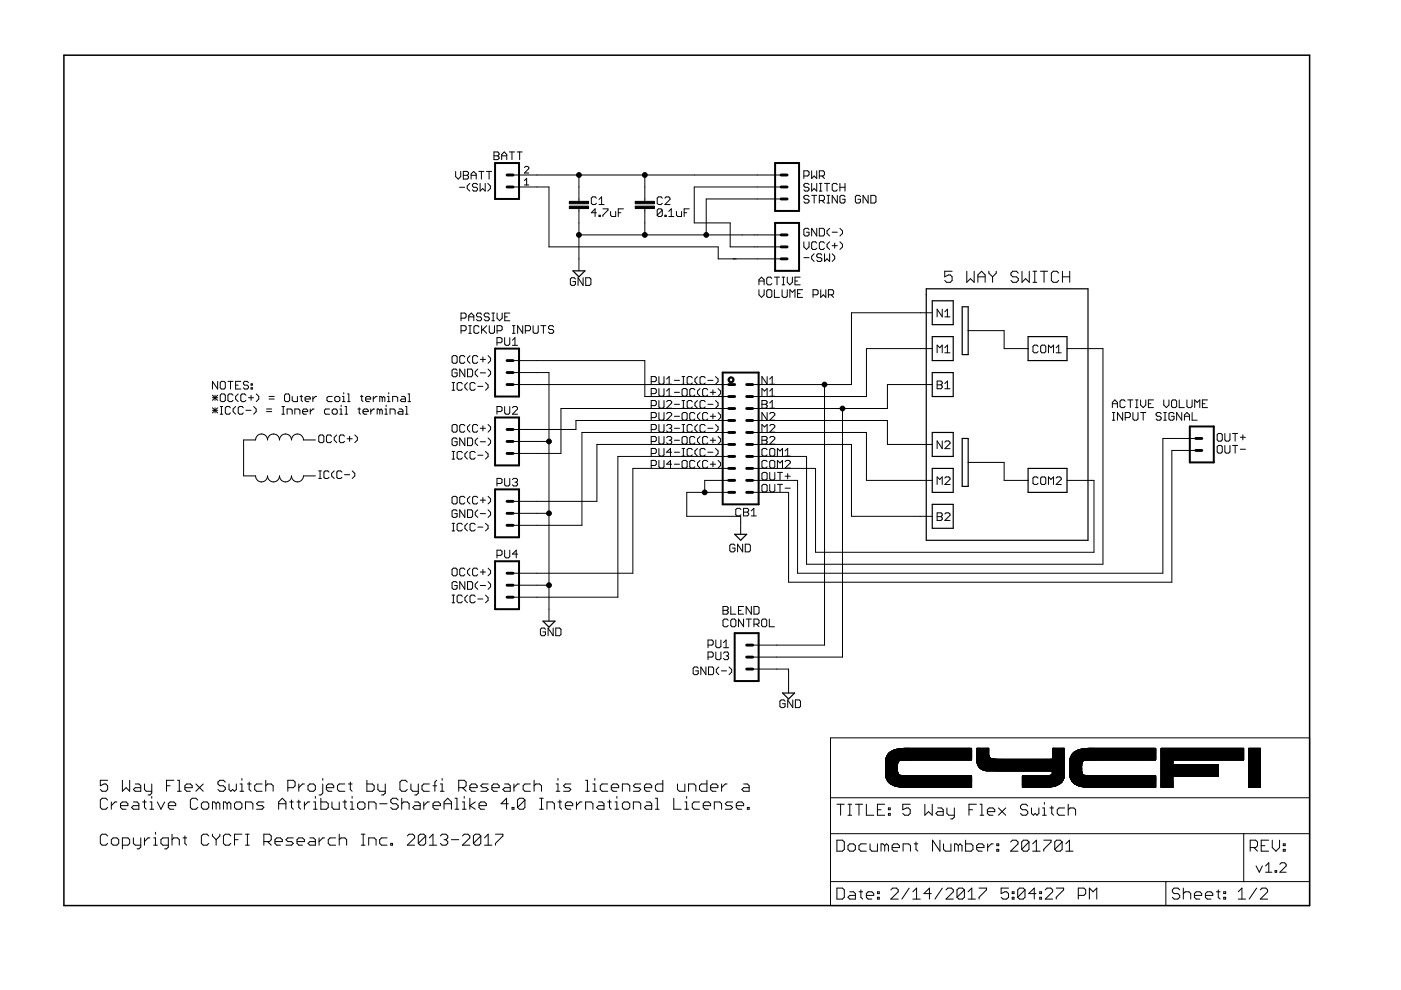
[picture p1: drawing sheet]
<svg xmlns="http://www.w3.org/2000/svg" width="297mm" height="210mm" viewBox="0 0 297 210" stroke-linecap="round" stroke-linejoin="round" font-family="sans-serif">
<g fill="none" stroke="#000" stroke-width=".21">
<path d="M96.6 36.3v1.1l.6 .6 .5-.6v-1.1M97.4 39.7h1.1M98.2 36.3h.9l.2 .3v.3l-.2 .3 .2 .2v.3l-.2 .3h-.9zM98.2 37.2h.9M99.6 38.9l-.5 .5v.6l.5 .5M99.9 38v-1.1l.5-.6 .6 .6v1.1M99.9 37.2h1.1M101.2 39.2l-.2-.3h-.6l-.2 .3v.2l.2 .3h.6l.2 .3v.2l-.2 .3h-.6l-.2-.3M101.5 36.3h1.1M101.8 38.9v1.6l.5-.5 .6 .5v-1.6M102.1 36.3v1.7M103.1 36.3h1.1"/>
<path d="M103.4 38.9l.6 .5v.6l-.6 .5M103.7 36.3v1.7M104.7 32.2h.8l.3 .3v.3l-.3 .2 .3 .3v.3l-.3 .2h-.8zM104.7 33h.8M106.4 33h1M106.4 33.8v-1l.5-.6 .5 .6v1M108 32.2h1.1M108.5 32.2v1.6M108.8 39.6h7.6v12.7h35.9v2.6h13.3M108.8 37.1h56.8M109.6 32.2h1.1M110.2 32.2v1.6"/>
<path d="M111.2 38.3l.5-.5v1.4M111.2 39.2h.9M111.2 35.5l.2-.2h.5l.2 .2v.3l-.9 .9h.9M122.7 37.1v5.6M136.7 37.1v5.6M165.6 39.6h-18.4v7.7h7.6v5h10.8M170.4 37.3h.9l.2-.3v-.5l-.2-.3h-.9v1.6M171.5 39.2l-.2-.3h-.6l-.3 .3v.2l.3 .3h.6l.2 .3v.2l-.2 .3h-.6l-.3-.3M172.1 36.2v1.6l.5-.5 .6 .5v-1.6M172.1 38.9v1.6l.5-.5 .6 .5v-1.6M173.7 37.3h.8l.3-.3v-.5l-.3-.3h-.8v1.6M173.7 38.9h.6"/>
<path d="M174 38.9v1.6M174.3 37.3l.5 .5M174.8 38.9h1.1M175.3 38.9v1.6M177.5 39.2l-.3-.3h-.5l-.3 .3v1l.3 .3h.5l.3-.3M178.1 39.7h1.1M178.1 38.9v1.6M179.2 38.9v1.6M122 59.2l-.3-.3h-.5l-.3 .3v1l.3 .3h.5l.3-.3v-.5h-.5M122.7 49.8h42.9M122.7 44.2v13.2M123.6 58.9v1.6l-1-1.6v1.6"/>
<path d="M124.2 58.9h.8l.3 .3v1l-.3 .3h-.8zM126.4 45.1h-1l.8-.8v1.6M126.4 42l-.2-.3h-.6l-.2 .3v1.1l.2 .3h.6l.2-.3M127 45.6h.3v.3h-.3zM127 42.3l.6-.6v1.7M127 43.4h1.1M127.8 44.3h1.1v.3l-1.1 1v.3M129.5 44.8v.8l.2 .3h.8v-1.1M131.1 45.1h.5M132.2 44.3h-1.1v1.6M136.7 44.2v5.6M140.4 42l-.3-.3h-.5l-.3 .3v1.1l.3 .3h.5l.3-.3"/>
<path d="M140.4 44.6l-.3-.3h-.5l-.3 .3v1M140.4 44.6v1l-.3 .3h-.5l-.3-.3M140.4 44.6l-1.1 1M141 45.6h.2v.3h-.2zM141 42l.2-.3h.6l.2 .3v.3l-1 1.1h1M141.8 45.9h1.1M141.8 44.8l.5-.5v1.6M143.4 44.8v.8l.3 .3h.8v-1.1M145.1 45.1h.5M146.1 44.3h-1v1.6M160.9 59.6h1.1M163.6 59l-.2-.2h-.6l-.2 .2v1.1l.2 .3h.6l.2-.3"/>
<path d="M164.2 58.8h1.1M164.7 58.8v1.6M165.6 42.2h-15.9v7.6M165.8 58.8h.6M166.1 58.8v1.6M166.9 58.8v1l.6 .6 .5-.6v-1M168.6 59.6h.5M169.7 58.8h-1.1v1.6h1.1M170.4 51.3v1l.6 .6 .5-.6v-1M170.4 54.6h1.1M171.5 41.7l-.2-.3h-.6l-.3 .3v.3l.3 .2h.6l.2 .3v.3l-.2 .3h-.6l-.3-.3M171.5 48.7l-.2-.3h-.6l-.3 .3v1.1l.3 .2h.6l.2-.2v-.6h-.5"/>
<path d="M172.1 41.4h1.1M172.6 53.8l-.5 .6v.5l.5 .5M172.6 41.4v1.7M173.2 48.4v1.6l-1.1-1.6v1.6M173.2 51.5l-.3-.2h-.6l-.2 .2v1.1l.2 .3h.6l.3-.3M173.7 42.5h.8l.3-.3v-.5l-.3-.3h-.8v1.7M173.7 48.4h.8l.3 .3v1.1l-.3 .2h-.8zM173.7 40.5h.6M174.2 54.1l-.2-.3h-.6l-.2 .3v.3l.2 .2h.6l.2 .3v.3l-.2 .2h-.6l-.2-.2M174.3 42.5l.5 .6M174.8 51.5l-.3-.2h-.5l-.3 .2v1.1l.3 .3h.5l.3-.3M174.8 53.8v1.6l.5-.5 .6 .5v-1.6"/>
<path d="M175.3 41.4h.6M175.3 43.1h.6M175.6 41.4v1.7M175.9 48.4l-.6 .6v.5l.6 .5M175.9 51.3l-.6 .5v.5l.6 .6M176.4 52.1h1.1M176.4 53.8l.6 .6v.5l-.6 .5M176.4 49.2h1.1M177 51.5v1.1M177.5 41.4v1.7l-1.1-1.7v1.7M178.1 51.3l.5 .5v.5l-.5 .6M178.1 48.4l.5 .6v.5l-.5 .5"/>
<path d="M179.2 41.7l-.3-.3h-.5l-.3 .3v1.1l.3 .3h.5l.3-.3v-.6h-.6M182.4 41.7l-.2-.3h-.6l-.2 .3v1.1l.2 .3h.6l.2-.3v-.6h-.5M184.1 41.4v1.7l-1.1-1.7v1.7M184.6 41.4h.8l.3 .3v1.1l-.3 .3h-.8zM201.9 57.5h-1.6v1.2l.8-.4h.4l.4 .4v.8l-.4 .4h-.8l-.4-.4M205 57.5v2.4l.8-.8 .7 .8v-2.4M207.3 59.9v-1.6l.8-.8 .8 .8v1.6M207.3 58.7h1.6M209.7 57.5v.4l.7 .8M210.4 58.7v1.2M211.2 57.5v.4l-.8 .8M215.9 57.9l-.4-.4h-.8l-.4 .4v.4l.4 .4h.8l.4 .4v.4l-.4 .4h-.8l-.4-.4"/>
<path d="M216.7 57.5v2.4l.7-.8 .8 .8v-2.4M219 57.5h.8M219 59.9h.8M219.4 57.5v2.4M220.6 57.5h1.5M221.4 57.5v2.4M224.5 57.9l-.4-.4h-.8l-.4 .4v1.6l.4 .4h.8l.4-.4M225.3 58.7h1.5M225.3 57.5v2.4M226.8 57.5v2.4M95.8 75.7l.3-.3h.5l.3 .3v1.1l-.3 .2h-.5l-.3-.2zM96.9 78.5l-.3-.2h-.5l-.3 .2v1.1l.3 .3h.5l.3-.3v-.5h-.5"/>
<path d="M97.7 67.5h.9l.2-.3v-.5l-.2-.3h-.9v1.6M97.7 70.1h.9l.2-.3v-.5l-.2-.3h-.9v1.7M98.6 75.7l-.3-.3h-.6l-.2 .3v1.1l.2 .2h.6l.3-.2M98.6 78.3v1.6l-1.1-1.6v1.6M99.1 78.3h.8l.3 .2v1.1l-.3 .3h-.8zM99.4 68v-1.1l.5-.5 .6 .5v1.1M99.4 67.2h1.1M99.4 69h.5M99.4 70.7h.5M99.7 69v1.7M99.7 75.4l-.6 .5v.6l.6 .5M101.3 75.7l-.3-.3h-.5l-.3 .3v1.1l.3 .2h.5l.3-.2"/>
<path d="M101.3 78.3l-.5 .5v.5l.5 .6M101.6 69.3l-.3-.3h-.5l-.3 .3v1.1l.3 .3h.5l.3-.3M101.8 76.2h1.1M101.8 79.1h1.1M102.1 66.7l-.3-.3h-.5l-.3 .3v.2l.3 .3h.5l.3 .3v.2l-.3 .3h-.5l-.3-.3M102.1 69v1.7M102.4 69.8l.8 .9M102.4 75.7v1.1M103.2 69l-1.1 1.1M103.5 75.4l.5 .5v.6l-.5 .5M103.5 78.3l.5 .5v.5l-.5 .6M103.7 66.7l-.2-.3h-.6l-.2 .3v.2l.2 .3h.6l.2 .3v.2l-.2 .3h-.6l-.2-.3"/>
<path d="M103.7 69v1.4l.3 .3h.6l.2-.3v-1.4M104.3 66.4h.5M104.3 68h.5M104.6 66.4v1.6M105.4 72.7h.8l.2-.3v-.5l-.2-.3h-.8v1.6M105.4 70.1h.8l.3-.3v-.5l-.3-.3h-.8v1.7M105.4 66.4v1.1l.5 .5 .6-.5v-1.1M107 71.6v1.3l.3 .3h.5l.3-.3v-1.3M107 67.2h.6M108.1 66.4h-1.1v1.6h1.1M108.6 69h.6M108.6 70.7h.6"/>
<path d="M108.6 73.2h1.1M108.6 72.1l.6-.5v1.6M108.8 76.5h27.9v7.6h17.8M108.8 79h7.6v52.7M108.9 69v1.7M110.8 69v1.7l-1.1-1.7v1.7M111.4 70.1h.8l.3-.3v-.5l-.3-.3h-.8v1.7M113 69v1.4l.3 .3h.5l.3-.3v-1.4M114.7 69h1M115.2 69v1.7M117.4 69.3l-.3-.3h-.5l-.3 .3v.3l.3 .2h.5l.3 .3v.3l-.3 .3h-.5l-.3-.3M139.7 79.8v1.4l.3 .3h.5l.3-.3v-1.4"/>
<path d="M144.6 79.8h.6M144.9 79.8v1.7M147.9 79.8l-.6 .6v.5l.6 .6M151.7 79.8l.6 .6v.5l-.6 .6M160.9 61.4v1.1l.6 .6 .5-.6v-1.1M160.9 60.4v-1.1l.6-.5 .5 .5v1.1M162.6 79.8v1.7l-1.1-1.7v1.7M162.8 61.4h.6l.2 .3v1.1l-.2 .3h-.6l-.2-.3v-1.1zM164.2 61.4v1.7h1.1M165.8 60.4h.6M165.8 61.4v1.4l.3 .3h.5l.3-.3v-1.4M167.5 63.1v-1.7l.5 .6 .6-.6v1.7"/>
<path d="M169.1 62.3h.6M170.2 61.4h-1.1v1.7h1.1M172.4 62.5h.8l.3-.2v-.6l-.3-.3h-.8v1.7M174 61.4v1.7l.6-.6 .5 .6v-1.7M175.6 62.5h.9l.2-.2v-.6l-.2-.3h-.9v1.7M176.2 62.5l.5 .6M197.7 73.9h-14v10.2h-24.1M197.7 66.3h-17.2v15.2h-20.9M198.7 74.8v-1.6l.5 .5 .6-.5v1.6M199.8 65.6v1.6l-1.1-1.6v1.6M200.3 67.2h1.1M200.3 66.1l.6-.5v1.6"/>
<path d="M200.3 73.7l.6-.5v1.6M200.3 74.8h1.1M205.3 70.1h7.6v3.8h5.1M220.1 73.4l-.3-.2h-.5l-.3 .2v1.1l.3 .3h.5l.3-.3M220.9 73.2h.6l.2 .2v1.1l-.2 .3h-.6l-.3-.3v-1.1zM222.3 74.8v-1.6l.5 .5 .6-.5v1.6M223.9 74.8h1.1M223.9 73.7l.6-.5v1.6M226.2 73.9h7.6v45.7h-62.8v-22.8h-11.4M45 83.8l1.1 1.1M45 84.3h1.1M45 86.5l1.1 1"/>
<path d="M45 87h1.1M45.6 83.8v1.1M45.6 86.5v1M46.1 80.9v1.6l-1.1-1.6v1.6M46.1 83.8l-1.1 1.1M46.1 86.5l-1.1 1M46.7 87.8h.5M46.7 86.2h.5M46.9 80.9h.6l.3 .2v1.1l-.3 .3h-.6l-.2-.3v-1.1zM46.9 83.5h.6l.3 .3v1.1l-.3 .3h-.6l-.2-.3v-1.1zM46.9 86.2v1.6M48.3 80.9h1.1"/>
<path d="M48.9 86.5l-.3-.3h-.6l-.2 .3v1l.2 .3h.6l.3-.3M48.9 80.9v1.6M49.4 83.8l-.3-.3h-.5l-.3 .3v1.1l.3 .3h.5l.3-.3M50 81.7h.5M50 86.2l-.6 .5v.6l.6 .5M50.5 83.5l-.5 .6v.5l.5 .6M51.1 80.9h-1.1v1.6h1.1M51.6 86.5l-.3-.3h-.5l-.3 .3v1l.3 .3h.5l.3-.3M52.1 83.8l-.2-.3h-.6l-.2 .3v1.1l.2 .3h.6l.2-.3M52.1 87h1.1M52.7 81.1l-.3-.2h-.5l-.3 .2v.3l.3 .3h.5l.3 .2v.3l-.3 .3h-.5l-.3-.3M52.7 84.3h1.1"/>
<path d="M53.2 82.2h.3v.3h-.3zM53.2 81.4h.3v.3h-.3zM53.2 83.8v1.1M53.8 86.2l.5 .5v.6l-.5 .5M54.3 83.5l.6 .6v.5l-.6 .6M56.5 87.3h1.1M56.5 86.7h1.1M57 84.6h1.1M57 84.1h1.1M59.8 87.8h.5M59.8 86.2h.5M60 86.2v1.6"/>
<path d="M60.6 83.5h.6l.2 .3v1.1l-.2 .3h-.6l-.3-.3v-1.1zM60.9 87.8v-1.1h.8l.3 .3v.8M62 84.1v.8l.2 .3h.9v-1.1M62.5 87.8v-1.1h.8l.3 .3v.8M63.6 84.1h.5M63.9 83.8v1.1l.2 .3M64.2 87.3h1v-.3l-.2-.3h-.6l-.2 .3v.5l.2 .3h.6M64.7 84.6h1.1v-.3l-.3-.2h-.5l-.3 .2v.6l.3 .3h.5M65.8 86.7v1.1M66.3 84.1v1.1M66.6 86.7h-.3l-.5 .6M66.9 93.3h-2.6a1.27 1.27 0 0 0-1.2-1.3 1.27 1.27 0 0 0-1.3 1.3 1.27 1.27 0 0 0-1.3-1.3 1.27 1.27 0 0 0-1.2 1.3 1.27 1.27 0 0 0-1.3-1.3 1.27 1.27 0 0 0-1.3 1.3 1.27 1.27 0 0 0-1.2-1.3 1.27 1.27 0 0 0-1.3 1.3h-2.6v7.6h2.6a1.27 1.27 0 0 0 1.3 1.3 1.27 1.27 0 0 0 1.2-1.3 1.27 1.27 0 0 0 1.3 1.3 1.27 1.27 0 0 0 1.3-1.3 1.27 1.27 0 0 0 1.2 1.3 1.27 1.27 0 0 0 1.3-1.3 1.27 1.27 0 0 0 1.3 1.3 1.27 1.27 0 0 0 1.2-1.3h2.6"/>
<path d="M67.1 84.1h-.2l-.6 .5M67.6 92.5l.3-.3h.5l.3 .3v1.1l-.3 .3h-.5l-.3-.3zM67.6 99.8h.5M67.9 99.8v1.7M69.9 86.7h-.9l-.2 .3v.5l.2 .3h.9M70.3 92.5l-.3-.3h-.5l-.3 .3v1.1l.3 .3h.5l.3-.3M70.4 84.1h-.8l-.3 .2v.6l.3 .3h.8M70.7 86.7h.5l.3 .3v.5l-.3 .3h-.5l-.3-.3v-.5zM70.9 99.8l-.6 .6v.5l.6 .6M71 84.3l.2-.2h.6l.3 .2v.6l-.3 .3h-.6l-.2-.3zM71.4 92.2l-.5 .6v.5l.5 .6M72.1 87.8h.5"/>
<path d="M72.1 86.7h.2v1.1M72.3 85.9v.3M72.6 85.2h.6M72.6 84.1h.3v1.1M72.9 83.2v.3M73 92.5l-.2-.3h-.6l-.3 .3v1.1l.3 .3h.6l.2-.3M73.2 87.8h.5M73.2 86.2h.2v1.6M73.6 93h1.1M73.7 83.5h.3v1.7M73.7 85.2h.5M74.1 92.5v1.1"/>
<path d="M74.7 99.8l.5 .6v.5l-.5 .6M75.2 92.2l.6 .6v.5l-.6 .6M75.9 86.7h.5M76.2 86.5v1l.2 .3M76.4 84.1h.6M76.7 83.8v1.1l.3 .3M77 87.3h1.1v-.3l-.3-.3h-.6l-.2 .3v.5l.2 .3h.6M77.5 84.6h1.1v-.3l-.3-.2h-.5l-.3 .2v.6l.3 .3h.5M78.6 86.7v1.1M79.1 84.1v1.1M79.4 86.7h-.3l-.5 .6M80 84.1h-.3l-.6 .5"/>
<path d="M80.5 87l.3-.3 .2 .3v.8M80.5 87v.8M80.5 87l-.3-.3h-.2v1.1M81 84.3l-.2-.2h-.3v1.1M81 84.3v.9M81 84.3l.3-.2 .3 .2v.9M81.6 87.8h.5M81.6 86.7h.3v1.1M81.9 85.9v.3M82.1 85.2h.6M82.1 84.1h.3v1.1M82.4 83.2v.3"/>
<path d="M82.7 87.8v-1.1h.8l.3 .3v.8M83.2 85.2v-1.1h.9l.2 .2v.9M84.6 86.7h.6l.2 .3v.8h-.8l-.3-.3 .3-.2h.8M85.2 84.1h.5l.3 .2v.9h-.8l-.3-.3 .3-.3h.8M86 87.8h.5M86 86.2h.2v1.6M86.5 83.5h.3v1.7M86.5 85.2h.6M95.8 82.7h.6M95.8 81.1h.6M95.8 97.3h.6M95.8 95.7h.6"/>
<path d="M96.1 90h.5l.3 .3v1.1l-.3 .2h-.5l-.3-.2v-1.1zM96.1 81.1v1.6M96.1 95.7v1.6M96.9 93.1l-.3-.2h-.5l-.3 .2v1.1l.3 .3h.5l.3-.3v-.5h-.5M98 81.4l-.3-.3h-.5l-.3 .3v1.1l.3 .2h.5l.3-.2M98 96l-.3-.3h-.5l-.3 .3v1.1l.3 .2h.5l.3-.2M98.6 90.3l-.3-.3h-.6l-.2 .3v1.1l.2 .2h.6l.3-.2M98.6 92.9v1.6l-1.1-1.6v1.6M99.1 81.1l-.5 .5v.6l.5 .5M99.1 95.7l-.5 .5v.6l.5 .5M99.1 92.9h.8l.3 .2v1.1l-.3 .3h-.8zM99.7 90l-.6 .5v.6l.6 .5"/>
<path d="M100.8 81.4l-.3-.3h-.6l-.2 .3v1.1l.2 .2h.6l.3-.2M100.8 96l-.3-.3h-.6l-.2 .3v1.1l.2 .2h.6l.3-.2M101.3 90.3l-.3-.3h-.5l-.3 .3v1.1l.3 .2h.5l.3-.2M101.3 92.9l-.5 .5v.5l.5 .6M101.3 81.9h1.1M101.3 96.5h1.1M101.8 90.8h1.1M101.8 93.7h1.1M102.4 90.3v1.1M102.9 81.1l.6 .5v.6l-.6 .5M102.9 95.7l.6 .5v.6l-.6 .5M103.5 90l.5 .5v.6l-.5 .5"/>
<path d="M103.5 92.9l.5 .5v.5l-.5 .6M105.4 87.3h.8l.2-.3v-.5l-.2-.3h-.8v1.6M107 86.2v1.3l.3 .3h.5l.3-.3v-1.3M108.6 86.5l.3-.3h.6l.2 .3v.2l-1.1 1.1h1.1M108.8 93.6h7.6M108.8 81.5h45.7M138.1 80.9h.8l.2-.3v-.5l-.2-.3h-.8v1.7M138.1 83.5h.8l.2-.3v-.5l-.2-.3h-.8v1.6M138.1 86h.8l.2-.3v-.5l-.2-.3h-.8v1.7M138.1 88.5h.8l.2-.2v-.6l-.2-.2h-.8v1.6M138.1 91.1h.8l.2-.3v-.5l-.2-.3h-.8v1.6M138.1 93.6h.8l.2-.3v-.5l-.2-.3h-.8v1.7"/>
<path d="M138.1 96.2h.8l.2-.3v-.5l-.2-.3h-.8v1.6M138.1 98.7h.8l.2-.3v-.5l-.2-.3h-.8v1.7M139.7 82.4v1.3l.3 .3h.5l.3-.3v-1.3M139.7 84.9v1.4l.3 .3h.5l.3-.3v-1.4M139.7 87.5v1.3l.3 .3h.5l.3-.3v-1.3M139.7 90v1.4l.3 .2h.5l.3-.2v-1.4M139.7 92.5v1.4l.3 .3h.5l.3-.3v-1.4M139.7 95.1v1.3l.3 .3h.5l.3-.3v-1.3M139.7 97.6v1.4l.3 .3h.5l.3-.3v-1.4M141.3 81.5h1.1M141.3 80.4l.6-.6v1.7M141.3 82.9l.6-.5v1.6"/>
<path d="M141.3 84h1.1M141.3 90.3l.3-.3h.6l.2 .3v.2l-.2 .3M141.3 85.2l.3-.3h.6l.2 .3v.2l-1.1 1.2h1.1M141.3 87.7l.3-.2h.6l.2 .2v.3l-1.1 1.1h1.1M141.3 92.8l.3-.3h.6l.2 .3v.3l-.2 .2M141.9 90.8h.3M141.9 93.3h.3M142.2 90.8l.2 .3v.3l-.2 .2h-.6l-.3-.2M142.2 93.3l.2 .3v.3l-.2 .3h-.6l-.3-.3M142.4 95.9h-1.1l.9-.8v1.6M142.4 98.4h-1.1l.9-.8v1.7M143 80.6h1.1"/>
<path d="M143 83.2h1.1M143 85.7h1.1M143 88.3h1.1M143 90.8h1.1M143 93.3h1.1M143 95.9h1.1M143 98.4h1.1M144.6 81.5h.6M144.6 97.9l.3-.3h.5l.3 .3v1.1l-.3 .3h-.5l-.3-.3zM144.6 84.9h.6M144.6 86.6h.6M144.6 90h.6"/>
<path d="M144.6 91.6h.6M144.6 95.1h.6M144.6 96.7h.6M144.9 84.9v1.7M144.9 90v1.6M144.9 95.1v1.6M144.9 82.4h.5l.3 .3v1l-.3 .3h-.5l-.3-.3v-1zM144.9 87.5h.5l.3 .2v1.1l-.3 .3h-.5l-.3-.3v-1.1zM144.9 92.5h.5l.3 .3v1.1l-.3 .3h-.5l-.3-.3v-1.1zM146.8 80.1l-.3-.3h-.5l-.3 .3v1.1l.3 .3h.5l.3-.3M146.8 85.2l-.3-.3h-.5l-.3 .3v1.1l.3 .3h.5l.3-.3M146.8 90.3l-.3-.3h-.5l-.3 .3v1.1l.3 .2h.5l.3-.2"/>
<path d="M146.8 95.4l-.3-.3h-.5l-.3 .3v1l.3 .3h.5l.3-.3M147.3 82.7l-.2-.3h-.6l-.3 .3v1l.3 .3h.6l.2-.3M147.3 87.7l-.2-.2h-.6l-.3 .2v1.1l.3 .3h.6l.2-.3M147.3 92.8l-.2-.3h-.6l-.3 .3v1.1l.3 .3h.6l.2-.3M147.3 97.9l-.2-.3h-.6l-.3 .3v1.1l.3 .3h.6l.2-.3M147.9 84.9l-.6 .5v.6l.6 .6M147.9 90l-.6 .5v.6l.6 .5M147.9 95.1l-.6 .5v.6l.6 .5M148.4 82.4l-.5 .5v.6l.5 .5M148.4 87.5l-.5 .5v.5l.5 .6M148.4 92.5l-.5 .6v.5l.5 .6M148.4 97.6l-.5 .5v.6l.5 .6"/>
<path d="M149.5 80.1l-.3-.3h-.5l-.3 .3v1.1l.3 .3h.5l.3-.3M149.5 85.2l-.3-.3h-.5l-.3 .3v1.1l.3 .3h.5l.3-.3M149.5 90.3l-.3-.3h-.5l-.3 .3v1.1l.3 .2h.5l.3-.2M149.5 95.4l-.3-.3h-.5l-.3 .3v1l.3 .3h.5l.3-.3M150.1 82.7l-.3-.3h-.6l-.2 .3v1l.2 .3h.6l.3-.3M150.1 87.7l-.3-.2h-.6l-.2 .2v1.1l.2 .3h.6l.3-.3M150.1 92.8l-.3-.3h-.6l-.2 .3v1.1l.2 .3h.6l.3-.3M150.1 97.9l-.3-.3h-.6l-.2 .3v1.1l.2 .3h.6l.3-.3M150.1 80.6h1.1M150.1 85.7h1.1M150.1 90.8h1.1M150.1 95.9h1.1"/>
<path d="M150.6 83.2h1.1M150.6 88.3h1.1M150.6 93.3h1.1M150.6 98.4h1.1M151.2 82.7v1M151.2 87.7v1.1M151.2 92.8v1.1M151.2 97.9v1.1M151.7 84.9l.6 .5v.6l-.6 .6M151.7 90l.6 .5v.6l-.6 .5M151.7 95.1l.6 .5v.6l-.6 .5M152.3 82.4l.5 .5v.6l-.5 .5"/>
<path d="M152.3 87.5l.5 .5v.5l-.5 .6M152.3 92.5l.5 .6v.5l-.5 .6M152.3 97.6l.5 .5v.6l-.5 .6M154.5 86.6h-35.6v9.5h-10.1M154.5 89.2h-32.4v1.9h-13.3M154.5 94.2h-27.9v12.1h-17.8M154.5 91.7h-31.1v19.7h-14.6M154.5 99.3h-20.3v22.2h-25.4M154.5 96.8h-23.5v29.8h-22.2M159.6 94.2h20.9v15.3h17.2M159.6 89.2h28.6v5h9.5M159.6 91.7h24.1v10.2h14"/>
<path d="M159.6 99.3h13.3v17.8h59v-15.2h-5.7M161.5 84.9h.9l.2 .3v.2l-.2 .3 .2 .3v.3l-.2 .3h-.9zM161.5 85.7h.9M161.5 92.5h.9l.2 .3v.3l-.2 .2 .2 .3v.3l-.2 .3h-.9zM161.5 93.3h.9M161.5 84v-1.6l.6 .5 .5-.5v1.6M161.5 91.6v-1.6l.6 .5 .5-.5v1.6M162.6 95.4l-.2-.3h-.6l-.3 .3v1l.3 .3h.6l.2-.3M162.6 97.9l-.2-.3h-.6l-.3 .3v1.1l.3 .3h.6l.2-.3M162.6 87.5v1.6l-1.1-1.6v1.6M163.2 81.5h1.1M163.2 84h1.1"/>
<path d="M163.2 86.6h1.1M163.2 87.7l.3-.2h.5l.3 .2v.3l-1.1 1.1h1.1M163.2 90.3l.3-.3h.5l.3 .3v.2l-1.1 1.1h1.1M163.2 92.8l.3-.3h.5l.3 .3v.3l-1.1 1.1h1.1M163.2 97.9l.3-.3h.5l.3 .3v1.1l-.3 .3h-.5l-.3-.3zM163.2 82.9l.5-.5v1.6M163.2 80.4l.5-.6v1.7M163.2 85.4l.5-.5v1.7M163.5 95.1h.5l.3 .3v1l-.3 .3h-.5l-.3-.3v-1zM164.8 99.3v-1.7l.6 .5 .5-.5v1.7M164.8 96.7v-1.6l.6 .5 .5-.5v1.6M166.5 95.6l.5-.5v1.6"/>
<path d="M166.5 96.7h1.1M166.5 97.9l.2-.3h.6l.3 .3v.2l-1.1 1.2h1.1M174.8 81.5v55.3h-15.2M178.6 86.6v52.7h-19M197.7 81.5h-9.5v5.1h-28.6M198.7 80.8h.8l.3 .3v.2l-.3 .3 .3 .3v.2l-.3 .3h-.8zM198.7 81.6h.8M199.8 93.5v1.6l-1.1-1.6v1.6M200.3 81.3l.6-.5v1.6M200.3 82.4h1.1M200.3 93.8l.3-.3h.5l.3 .3v.2l-1.1 1.1h1.1M205.3 98h7.6v3.9h5.1"/>
<path d="M235.8 87.5h.6M235.8 89.1h.6M235.8 86.4v-1.1l.6-.5 .5 .5v1.1M235.8 85.6h1.1M236.1 87.5v1.6M238 87.5v1.6l-1.1-1.6v1.6M238.5 85.1l-.2-.3h-.6l-.2 .3v1l.2 .3h.6l.2-.3M238.6 88.5h.8l.2-.2v-.6l-.2-.2h-.8v1.6M239.1 84.8h1.1M239.6 84.8v1.6M240.2 87.5v1.3l.3 .3h.5l.3-.3v-1.3M240.7 84.8h.6"/>
<path d="M240.7 86.4h.6M241 84.8v1.6M241.8 87.5h1.1M241.8 84.8v1.1l.6 .5 .5-.5v-1.1M242.4 87.5v1.6M243.5 85.6h.5M244.6 84.8h-1.1v1.6h1.1M246.2 87.7l-.3-.2h-.5l-.3 .2v.3l.3 .3h.5l.3 .2v.3l-.3 .3h-.5l-.3-.3M246.7 87.5h.6M246.7 89.1h.6M246.7 84.8v1.1l.6 .5 .5-.5v-1.1M247 87.5v1.6"/>
<path d="M248.6 84.8h.6l.3 .3v1l-.3 .3h-.6l-.2-.3v-1zM248.9 87.7l-.3-.2h-.5l-.3 .2v1.1l.3 .3h.5l.3-.3v-.5h-.5M250 84.8v1.6h1.1M250.5 87.5v1.6l-1-1.6v1.6M251.1 88.3h1.1M251.1 89.1v-1.1l.6-.5 .5 .5v1.1M251.7 84.8v1.3l.2 .3h.6l.3-.3v-1.3M252.3 98h1.2M252.8 87.5v1.6h1M253.3 86.4v-1.6l.5 .5 .6-.5v1.6M253.5 93h-7v28.5h-77.4v-19.6h-9.5M253.5 95.5h-5v27.9h-81.3v-19h-7.6"/>
<path d="M254.9 85.6h.6M256 84.8h-1.1v1.6h1.1M258.3 91.9h.6l.2 .3v1.1l-.2 .2h-.6l-.2-.2v-1.1zM258.3 94.4h.6l.2 .3v1.1l-.2 .3h-.6l-.2-.3v-1.1zM259.7 91.9v1.4l.3 .2h.5l.3-.2v-1.4M259.7 94.4v1.4l.3 .3h.5l.3-.3v-1.4M261.3 91.9h1.1M261.3 94.4h1.1M261.9 91.9v1.6M261.9 94.4v1.7M263 92.7h1.1M263 95.2h1.1"/>
<path d="M263.5 92.2v1.1M67.6 101.5h.5M69.8 100.1l-.3-.3h-.5l-.3 .3v1.1l.3 .3h.5l.3-.3M72.5 100.1l-.3-.3h-.5l-.3 .3v1.1l.3 .3h.5l.3-.3M73 100.6h1.1M95.8 105.5l.3-.3h.5l.3 .3v1.1l-.3 .2h-.5l-.3-.2zM95.8 112.6h.6M95.8 111h.6M96.1 111v1.6M96.9 108.4l-.3-.3h-.5l-.3 .3v1.1l.3 .2h.5l.3-.2v-.6h-.5M98 111.2l-.3-.2h-.5l-.3 .2v1.1l.3 .3h.5l.3-.3M98.6 105.5l-.3-.3h-.6l-.2 .3v1.1l.2 .2h.6l.3-.2"/>
<path d="M98.6 108.1v1.6l-1.1-1.6v1.6M99.1 111l-.5 .5v.5l.5 .6M99.1 108.1h.8l.3 .3v1.1l-.3 .2h-.8zM99.7 105.2l-.6 .6v.5l.6 .5M100.8 111.2l-.3-.2h-.6l-.2 .2v1.1l.2 .3h.6l.3-.3M101.3 105.5l-.3-.3h-.5l-.3 .3v1.1l.3 .2h.5l.3-.2M101.3 108.1l-.5 .5v.6l.5 .5M101.3 111.8h1.1M101.8 106h1.1M101.8 108.9h1.1M102.4 105.5v1.1M102.9 111l.6 .5v.5l-.6 .6"/>
<path d="M103.5 105.2l.5 .6v.5l-.5 .5M103.5 108.1l.5 .5v.6l-.5 .5M105.4 102.5h.8l.2-.3v-.5l-.2-.3h-.8v1.6M105.4 117.8h.8l.2-.3v-.6l-.2-.3h-.8v1.7M107 101.4v1.4l.3 .2h.5l.3-.2v-1.4M107 116.6v1.4l.3 .3h.5l.3-.3v-1.4M108.6 101.7l.3-.3h.6l.2 .3v.3l-.2 .2M108.8 108.8h7.6M109.2 102.2h.3M109.5 102.2l.2 .3v.3l-.2 .2h-.6l-.3-.2M109.7 117.5h-1.1l.9-.9v1.7M154.5 104.4h-8.9v5.1h11.4v3.8"/>
<path d="M154.5 101.9h-5.1v2.5M155.8 115.7l-.2-.3h-.6l-.3 .3v1l.3 .3h.6l.2-.3v-.5h-.5M157.1 108l-.3-.2h-.5l-.3 .2v1.1l.3 .3h.5l.3-.3M157.5 115.4v1.6l-1.1-1.6v1.6M157.6 107.8h.9l.2 .2v.3l-.2 .3 .2 .3v.2l-.2 .3h-.9zM157.6 108.6h.9M158 115.4h.8l.3 .3v1l-.3 .3h-.8zM159.3 109.4h1.1M159.3 108.3l.5-.5v1.6M161.5 100.4l.3-.2h.6l.2 .2v1.1l-.2 .3h-.6l-.3-.3zM161.5 103l.3-.3h.6l.2 .3v1.1l-.2 .2h-.6l-.3-.2zM163.2 100.2v1.3l.3 .3h.5l.3-.3v-1.3"/>
<path d="M163.2 102.7v1.4l.3 .2h.5l.3-.2v-1.4M164.8 100.2h1.1M164.8 102.7h1.1M165.4 100.2v1.6M165.4 102.7v1.6M166.5 101h1.1M166.5 103.5h1.1M167 100.4v1.1M198.7 102.7v-1.6l.5 .5 .6-.5v1.6M198.7 108.7h.8l.3 .3v.3l-.3 .2 .3 .3v.3l-.3 .2h-.8zM198.7 109.5h.8M200.3 101.4l.3-.3h.5l.3 .3v.2l-1.1 1.1h1.1"/>
<path d="M200.3 109l.3-.3h.5l.3 .3v.3l-1.1 1h1.1M220.1 101.4l-.3-.3h-.5l-.3 .3v1.1l.3 .2h.5l.3-.2M220.6 101.4l.3-.3h.6l.2 .3v1.1l-.2 .2h-.6l-.3-.2zM222.3 102.7v-1.6l.5 .5 .6-.5v1.6M223.9 101.4l.3-.3h.5l.3 .3v.2l-1.1 1.1h1.1M95.8 127.8h.6M95.8 126.2h.6M96.1 120.5h.5l.3 .2v1.1l-.3 .3h-.5l-.3-.3v-1.1zM96.1 126.2v1.6M96.9 123.6l-.3-.3h-.5l-.3 .3v1.1l.3 .2h.5l.3-.2v-.6h-.5M98 126.4l-.3-.2h-.5l-.3 .2v1.1l.3 .3h.5l.3-.3M98.6 120.7l-.3-.2h-.6l-.2 .2v1.1l.2 .3h.6l.3-.3"/>
<path d="M98.6 123.3v1.6l-1.1-1.6v1.6M99.1 126.2l-.5 .5v.6l.5 .5M99.1 123.3h.8l.3 .3v1.1l-.3 .2h-.8zM99.7 120.5l-.6 .5v.6l.6 .5M100.8 126.4l-.3-.2h-.6l-.2 .2v1.1l.2 .3h.6l.3-.3M101.3 120.7l-.3-.2h-.5l-.3 .2v1.1l.3 .3h.5l.3-.3M101.3 123.3l-.5 .6v.5l.5 .5M101.3 127h1.1M101.8 121.3h1.1M101.8 124.1h1.1M102.4 120.7v1.1M102.9 126.2l.6 .5v.6l-.6 .5"/>
<path d="M103.5 120.5l.5 .5v.6l-.5 .5M103.5 123.3l.5 .6v.5l-.5 .5M108.8 124.1h7.6M115.7 133.4l-.3-.2h-.5l-.3 .2v1.1l.3 .3h.5l.3-.3v-.5h-.6M117.3 133.2v1.6l-1.1-1.6v1.6M117.8 133.2h.9l.2 .2v1.1l-.2 .3h-.9zM150.1 136.8h.8l.3-.3v-.5l-.3-.3h-.8v1.6M150.1 139.3h.8l.3-.2v-.6l-.3-.3h-.8v1.7M151.8 135.7v1.4l.2 .2h.6l.2-.2v-1.4M151.8 138.2v1.4l.2 .3h.6l.2-.3v-1.4M153.3 128.6h.8l.3 .3v.2l-.3 .3 .3 .3v.2l-.3 .3h-.8zM153.3 129.4h.8"/>
<path d="M153.4 137.3h1.1M153.4 136.2l.5-.5v1.6M153.4 138.5l.3-.3h.5l.3 .3v.3l-.3 .3M153.9 139.1h.3M154.2 139.1l.3 .2v.3l-.3 .3h-.5l-.3-.3M154.4 131.5l-.3-.2h-.5l-.3 .2v1.1l.3 .3h.5l.3-.3M154.9 128.6v1.6h1.1M155.2 131.3h.5l.3 .2v1.1l-.3 .3h-.5l-.3-.3v-1.1zM156.6 129.4h.5M157.6 128.6h-1v1.6h1M157.6 131.3v1.6l-1-1.6v1.6M158.2 131.3h1.1"/>
<path d="M158.7 131.3v1.6M159.3 128.6v1.6l-1.1-1.6v1.6M159.9 128.6h.8l.2 .3v1l-.2 .3h-.8zM159.9 132.3h.8l.2-.2v-.6l-.2-.2h-.8v1.6M160.4 132.3l.5 .6M161.8 131.3h.5l.3 .2v1.1l-.3 .3h-.5l-.3-.3v-1.1zM163.1 131.3v1.6h1.1M148 141.7l-.2-.3h-.6l-.2 .3v1.1l.2 .2h.6l.2-.2v-.6h-.5M149.7 141.4v1.6l-1.1-1.6v1.6M150.2 141.4h.8l.3 .3v1.1l-.3 .2h-.8zM152.4 141.4l-.5 .6v.5l.5 .5M153 142.2h1"/>
<path d="M154.6 141.4l.5 .6v.5l-.5 .5M159.6 141.9h7.6v5M166.5 148.7l-.3-.3h-.6l-.2 .3v1.1l.2 .2h.6l.3-.2v-.6h-.6M168.1 148.4v1.6l-1.1-1.6v1.6M168.6 148.4h.8l.3 .3v1.1l-.3 .2h-.8zM176.1 156.4h101.6v35.6h-101.6zM188.3 160h17.7M188.3 160l-.1 .1M188.3 159.9h17.7M188.3 159.8h17.7M188.3 159.9h.1M188.3 159.8l-.2 .4"/>
<path d="M188.4 159.8h17.6M188.4 159.8h.1M188.4 159.7h17.6M188.5 159.7h17.5M188.5 159.6h17.5M188.6 159.6h17.4M188.7 159.5h17.3M188.7 159.5l-.4 .5M188.7 159.5l-.4 .3M188.7 159.5l-.1 .1M188.7 159.4h17.3M188.8 159.4h17.2"/>
<path d="M188.9 159.3h17.1M189 159.3h.1M189 159.3l-.3 .2M189 159.3h17M189.1 159.2h16.9M189.2 159.2h16.8M189.3 159.1h16.7M189.4 159.1l-.4 .2M189.5 159h16.5M189.5 159l-.8 .5M189.7 159l-.3 .1M189.7 159h16.3l-16.6 .1"/>
<path d="M189.8 158.9l-.1 .1M189.9 158.9h16.1M190.1 158.9l-.6 .1M190.1 158.9h-.2M190.2 158.9h.1M190.3 158.8v.1M190.4 158.8h15.6M190.4 158.8h.1M190.6 158.8h-.1M190.7 158.8l-.6 .1M190.7 158.8h-.1M190.7 158.8h15.3"/>
<path d="M190.9 158.7l-.1 .1M191.1 158.7h-.1M191.2 158.7h14.8M191.2 158.7h.1M191.3 158.7l-.6 .1M191.5 158.7h-.1M191.7 158.7h14.3v2.4h-18.2l.1-.3h18.1M191.8 158.7h-.1M192 158.7h-.7M205.6 158.7h.2M205.9 158.7l.1 .2h-16M207.1 159.1h2.5"/>
<path d="M207.1 159h2.5M207.1 158.9h2.5M207.1 158.8h2.5M207.1 158.7h2.5M207.1 160h2.5M207.1 159.9h2.5M207.1 159.8h2.5M207.1 159.7h2.5M207.1 159.6h2.5M207.1 159.5h2.5M207.1 159.4h2.5M207.1 159.3h2.5"/>
<path d="M207.1 159.2h2.5M207.2 158.7h.1M209.6 158.7h-2.4M209.6 158.7h.1M223.2 159.1h2.5M223.2 159h2.5M223.2 158.9h2.5M223.2 158.7h2.5M223.2 160h2.5M223.2 159.9h2.5M223.2 159.8h2.5M223.2 159.7h2.5"/>
<path d="M223.2 159.6h2.5M223.2 159.5h2.5M223.2 159.4h2.5M223.2 159.3h2.5M223.2 159.2h2.5M223.3 158.7h2.4M225.6 158.7l.1 .1h-2.5h2.5M227.3 159.9h17.7M227.4 159.9h17.6M227.4 159.8l-.3 .6M227.4 159.8h17.6M227.4 159.9h.1"/>
<path d="M227.4 159.8l-.2 .3h17.8M227.5 159.7h17.5M227.6 159.6l-.2 .2M227.6 159.6h17.4M227.6 159.6l-.1 .1h17.5M227.7 159.5h17.3M227.7 159.5l-.3 .3M227.8 159.4h17.2M227.9 159.4h17.1M227.9 159.4l-.3 .2M228 159.3h17M228.2 159.2h16.8"/>
<path d="M228.3 159.2h16.7M228.4 159.1h16.6M228.5 159.1h16.5M228.6 159h16.4M228.6 159l-.4 .3M228.7 159h16.3M228.9 158.9l-1.2 .6M229 158.9h-.1M229.1 158.9h15.9M229.1 158.9l-.5 .1M229.3 158.9h-.3M229.7 158.8l-.6 .1"/>
<path d="M229.7 158.8h15.3M229.7 158.8h-.1M229.9 158.7l-.1 .1M230.1 158.7h-.1M230.2 158.7h14.8M230.3 158.7h-.1M230.5 158.7h-.1M230.8 158.7h14.2v2.4h-18.2M230.8 158.7h.1M231 158.7l-1.3 .1M244.6 158.7h.2M244.9 158.7l.1 .2h-16.1"/>
<path d="M245 158.8v.1M245 158.8l-15.7 .1M245 159.3l-17.1 .1M245 160h-17.7M246.2 159.1h17.5M246.2 159h17.5M246.2 158.9h17.5M246.2 158.8h17.5M246.2 158.7h17.5M246.2 160h17.5M246.2 159.9h17.5M246.2 159.8h17.5"/>
<path d="M246.2 159.7h17.5M246.2 159.6h17.5M246.2 159.5h17.5M246.2 159.4h17.5M246.2 159.3h17.5M246.2 159.2h17.5M264.8 158.7h2.5v8.2h-2.5zM264.8 159.1h2.5M264.8 159h2.5M264.8 158.9h2.5M264.8 158.8h2.5M264.8 158.7h2.5"/>
<path d="M264.8 160h2.5M264.8 159.9h2.5M264.8 159.8h2.5M264.8 159.7h2.5M264.8 159.6h2.5M264.8 159.5h2.5M264.8 159.4h2.5M264.8 159.3h2.5M264.8 159.2h2.5M22.8 165.4h-1.5v1.2l.8-.4h.3l.4 .4v.8l-.4 .4h-.7l-.4-.4M22.8 169.6l-.4-.4h-.7l-.4 .4v1.6l.4 .4h.7l.4-.4M22.8 177.2l-.4-.3h-.7l-.4 .3v1.6l.4 .4h.7l.4-.4"/>
<path d="M23.6 170v1.6M23.6 178l.4-.3h.8l.4 .3v.8l-.4 .4h-.8l-.4-.4zM24.8 170h-.4l-.8 .8M25.5 170.8h1.6v-.4l-.4-.4h-.7l-.5 .4v.8l.5 .4h.7M26 165.4v2.4l.7-.8 .8 .8v-2.4M26 179.2h1.1l.4-.4v-.8l-.4-.3h-1.1v2.3M28.3 170h.8l.3 .4v1.2h-1.1l-.4-.4 .4-.4h1.1M28.3 177.7v1.1l.4 .4h1.1M28.7 166.2h.7l.4 .4v1.2h-1.1l-.4-.4 .4-.4h1.1M29.8 177.7v1.9l-.4 .4h-.3M30.2 170h.8M30.6 166.2v1.2l.4 .4h1.2"/>
<path d="M30.6 169.6v1.6l.4 .4M30.6 177.7v1.5M31.8 170h.4v1.6M31.8 171.6h.8M31.8 177.7h-.4l-.8 .7M32.2 166.2v2l-.4 .4h-.4M32.2 168.9v.3M32.6 179.2h.8M32.6 177.7h.4v1.5M33 176.5v.4M33.4 170l.7 1.6 .8-1.6M35.3 166.6h.8"/>
<path d="M35.7 170.8h1.6v-.4l-.4-.4h-.8l-.4 .4v.8l.4 .4h.8M35.7 179.2h-1.2l-.4-.4v-.8l.4-.3h1.2v1.9l-.4 .4h-.4M36.5 178l.4-.3h.7l.4 .3v1.2M36.5 176.9v2.3M36.9 165.4h-1.6v2.4M37.6 165.4h.4v2.4M37.6 167.8h.8M38.8 177.7h.8M39.2 167h1.5v-.4l-.3-.4h-.8l-.4 .4v.8l.4 .4h.8M39.2 177.2v1.6l.4 .4M41.5 166.2l1.6 1.6M41.9 169.6l-.4-.4h-.8l-.3 .4v1.6l.3 .4h.8l.4-.4"/>
<path d="M42.7 170.4l.4-.4h.8l.4 .4v.8l-.4 .4h-.8l-.4-.4zM43.1 166.2l-1.6 1.6M44.3 177.2l-.4-.3h-.8l-.4 .3v1.6l.4 .4h.8l.4-.4M45 176.9v.3l.8 .8M45.8 170.4l-.4-.4h-.4v1.6M45.8 170.4v1.2M45.8 178v1.2M45.8 170.4l.4-.4 .4 .4v1.2M46.6 176.9v.3l-.8 .8M47.8 165.8l-.4-.4h-.8l-.4 .4v.4l.4 .4h.8l.4 .4v.4l-.4 .4h-.8l-.4-.4M48.2 170.4l-.4-.4h-.4v1.6M48.2 170.4v1.2"/>
<path d="M48.2 170.4l.4-.4 .3 .4v1.2M48.6 166.2v1.2l.3 .4 .4-.4 .4 .4 .4-.4v-1.2M48.9 177.2l-.3-.3h-.8l-.4 .3v1.6l.4 .4h.8l.3-.4M49.7 170.4l.4-.4h.8l.4 .4v.8l-.4 .4h-.8l-.4-.4zM49.7 178h.8M50.9 166.2h.4v1.6M50.9 167.8h.8M51.3 165.1v.3M51.3 176.9h-1.6v2.3M52 171.6v-1.6h1.2l.4 .4v1.2M52 176.9h.8M52 179.2h.8"/>
<path d="M52.5 166.2h.7M52.5 176.9v2.3M52.8 165.8v1.6l.4 .4M55.6 166.2h-1.2l-.4 .4v.8l.4 .4h1.2M55.9 170h-1.1l-.4 .4 .4 .4h.8l.3 .4-.3 .4h-1.2M55.9 178.4h1.2l.4-.4v-.8l-.4-.3h-1.2v2.3M56.3 166.6l.4-.4h.8l.4 .4v1.2M56.3 165.4v2.4M56.7 178.4l.8 .8M58.3 178.4h1.6v-.4l-.4-.3h-.8l-.4 .3v.8l.4 .4h.8M59.1 171.6v-1.6l.8-.8 .7 .8v1.6M59.1 170.4h1.5"/>
<path d="M61 167h1.2l.4-.4v-.8l-.4-.4h-1.2v2.4M61.4 170h.8M61.8 169.6v1.6l.4 .4M62.2 177.7h-1.2l-.4 .3 .4 .4h.8l.4 .4-.4 .4h-1.2M63 178.4h1.5v-.4l-.4-.3h-.7l-.4 .3v.8l.4 .4h.7M63 170h.8M63.4 166.2v1.6M63.4 169.6v1.6l.4 .4M64.5 166.2h-.4l-.7 .8M64.5 170v1.6M65.3 166.6l.4-.4h.8l.4 .4v.8l-.4 .4h-.8l-.4-.4zM65.7 177.7h.8l.4 .3v1.2h-1.2l-.4-.4 .4-.4h1.2"/>
<path d="M65.7 170h-.4l-.8 .8M66.5 170h.4v1.6M66.5 171.6h.7M66.9 168.9v.3M67.6 177.7v1.5M68 169.2v2.4h1.2l.4-.4v-.8l-.4-.4h-1.2M68.4 166.2v2l-.4 .4h-.4M68.4 165.1v.3M68.8 177.7h-.4l-.8 .7M69.2 167h1.6v-.4l-.4-.4h-.8l-.4 .4v.8l.4 .4h.8M70.4 170v1.2l.4 .4h1.1v-1.6M71.2 177.7h-1.2l-.4 .3v.8l.4 .4h1.2"/>
<path d="M71.9 176.9v2.3M71.9 178l.4-.3h.8l.4 .3v1.2M72.7 170h.8M73.1 166.2h-1.2l-.4 .4v.8l.4 .4h1.2M73.1 169.6v1.6l.4 .4M73.9 166.2h.8M74.3 165.8v1.6l.4 .4M74.3 171.6h.8M74.3 170h.4v1.6M74.7 168.9v.3M75.8 170.4l.4-.4h.8l.4 .4v.8l-.4 .4h-.8l-.4-.4zM76.6 176.9h.8"/>
<path d="M76.6 179.2h.8M77 176.9v2.3M77.8 165.4v2.4h1.2l.3-.4v-.8l-.3-.4h-1.2M78.2 171.6v-1.6h1.1l.4 .4v1.2M78.2 179.2v-1.5h1.1l.4 .3v1.2M80.1 166.2v1.2l.4 .4h1.2M80.5 170.4h1.6M81.7 166.2v2l-.4 .4h-.4M82.1 177.7h-1.2l-.4 .3v.8l.4 .4h1.2M82.8 178.8h.4v.4h-.4zM84.4 169.6l-.4-.4h-.8l-.4 .4v.4l.4 .4h.8l.4 .4v.4l-.4 .4h-.8l-.4-.4M85.2 170.4l.4-.4h.8l.3 .4v1.2"/>
<path d="M85.2 169.2v2.4M86.4 165.8l-.4-.4h-.8l-.4 .4v1.6l.4 .4h.8l.4-.4M86.4 177.2l.3-.3h.8l.4 .3v.5l-1.5 1.5h1.5M87.1 166.2v1.2l.4 .4h1.2M87.9 170h.8l.4 .4v1.2h-1.2l-.4-.4 .4-.4h1.2M88.7 166.2v2l-.4 .4h-.4M89.9 170v1.6M90.3 177.2l-.4-.3h-.8l-.4 .3v1.6M90.3 177.2v1.6l-.4 .4h-.8l-.4-.4M90.3 177.2l-1.6 1.6M91 166.2h-1.1l-.4 .4v.8l.4 .4h1.1M91 170h-.4l-.7 .8"/>
<path d="M91 177.7l.8-.8v2.3M91 179.2h1.6M91.8 166.6h.8M91.8 170.8h1.6v-.4l-.4-.4h-.8l-.4 .4v.8l.4 .4h.8M92.6 165.4l-.4 .4v2M93.4 166.2h.3v1.6M93.4 167.8h.7M93.4 177.2l.3-.3h.8l.4 .3v.5l-.4 .3M93.7 165.1v.3M94.1 170.4h1.6M94.1 171.6v-1.6l.8-.8 .8 .8v1.6M94.1 178h.4"/>
<path d="M94.5 178l.4 .4v.4l-.4 .4h-.8l-.3-.4M95.7 178h1.6M96.5 169.2h.4v2.4M96.5 171.6h.8M97.3 167h1.1l.4-.4v-.8l-.4-.4h-1.1v2.4M98 167l.8 .8M98 177.2l.4-.3h.8l.4 .3v.5l-1.6 1.5h1.6M98 171.6h.8M98 170h.4v1.6M98.4 168.9v.3M99.6 167h1.6v-.4l-.4-.4h-.8l-.4 .4v.8l.4 .4h.8M99.6 169.2v2.4"/>
<path d="M100.8 170l-1.2 .8 1.2 .8M101.6 170.8h1.5v-.4l-.4-.4h-.8l-.3 .4v.8l.3 .4h.8M101.9 177.2l-.3-.3h-.8l-.4 .3v1.6M101.9 177.2v1.6l-.3 .4h-.8l-.4-.4M101.9 177.2l-1.5 1.6M102.7 179.2h1.6M102.7 177.7l.8-.8v2.3M103.5 166.2h-1.2l-.4 .4 .4 .4h.8l.4 .4-.4 .4h-1.2M104.3 167h1.5v-.4l-.3-.4h-.8l-.4 .4v.8l.4 .4h.8M105.1 176.9h1.5v.3l-1.5 1.6v.4M107 166.2h.8l.4 .4v1.2h-1.2l-.4-.4 .4-.4h1.2M107.8 170.4h-1.6l1.2-1.2v2.4"/>
<path d="M108.6 171.2h.4v.4h-.4zM109 166.2v1.6M110.1 166.2h-.4l-.7 .8M111.3 169.6l-.4-.4h-.8l-.4 .4v1.6M111.3 169.6v1.6l-.4 .4h-.8l-.4-.4M111.3 169.6l-1.6 1.6M112.5 166.2h-1.2l-.4 .4v.8l.4 .4h1.2M113.2 166.6l.4-.4h.8l.4 .4v1.2M113.2 165.4v2.4M114.4 169.2h.8M114.4 171.6h.8M114.8 169.2v2.4"/>
<path d="M116 171.6v-1.6h1.1l.4 .4v1.2M117.9 166.2h.4v1.6M117.9 167.8h.8M118.3 165.1v.3M118.3 170h.8M118.7 169.6v1.6l.4 .4M119.9 170.8h1.5v-.4l-.4-.4h-.7l-.4 .4v.8l.4 .4h.7M121 166.2h-1.1l-.4 .4 .4 .4h.7l.4 .4-.4 .4h-1.1M122.2 170v1.6M123.4 170h-.4l-.8 .8M124.2 165.4h.3v2.4M124.2 167.8h.7"/>
<path d="M124.2 171.6v-1.6h1.1l.4 .4v1.2M125.7 166.2h.4v1.6M125.7 167.8h.8M126.1 165.1v.3M126.9 170h.8l.4 .4v1.2h-1.2l-.4-.4 .4-.4h1.2M128.8 166.2h-1.1l-.4 .4v.8l.4 .4h1.1M128.8 170h.8M129.2 169.6v1.6l.4 .4M129.6 167h1.6v-.4l-.4-.4h-.8l-.4 .4v.8l.4 .4h.8M130.4 171.6h.8M130.4 170h.4v1.6M130.8 168.9v.3"/>
<path d="M132 167.8v-1.6h1.1l.4 .4v1.2M132.3 170h.8l.4 .4v.8l-.4 .4h-.8l-.3-.4v-.8zM134.3 171.6v-1.6h1.2l.3 .4v1.2M135.8 166.2h-1.1l-.4 .4 .4 .4h.8l.3 .4-.3 .4h-1.2M136.6 167h1.6v-.4l-.4-.4h-.8l-.4 .4v.8l.4 .4h.8M137 170h.8l.4 .4v1.2h-1.2l-.4-.4 .4-.4h1.2M139 169.2h.4v2.4M139 171.6h.7M140.5 165.4v2.4h-1.1l-.4-.4v-.8l.4-.4h1.1M142.9 169.2v2.4h1.5M143.6 166.2v1.2l.4 .4h1.2v-1.6M145.2 171.6h.8"/>
<path d="M145.2 170h.4v1.6M145.6 168.9v.3M146 167.8v-1.6h1.2l.3 .4v1.2M148.3 170h-1.1l-.4 .4v.8l.4 .4h1.1M149.1 170.8h1.6v-.4l-.4-.4h-.8l-.4 .4v.8l.4 .4h.8M149.9 165.4v2.4h-1.2l-.4-.4v-.8l.4-.4h1.2M150.7 167h1.5v-.4l-.4-.4h-.8l-.3 .4v.8l.3 .4h.8M151.4 171.6v-1.6h1.2l.4 .4v1.2M153 166.2v1.6M154.2 166.2h-.4l-.8 .8M155.3 170h-1.1l-.4 .4 .4 .4h.7l.4 .4-.4 .4h-1.1M156.1 170.8h1.6v-.4l-.4-.4h-.8l-.4 .4v.8l.4 .4h.8"/>
<path d="M157.7 166.2h.8l.3 .4v1.2h-1.1l-.4-.4 .4-.4h1.1M158.5 171.2h.3v.4h-.3zM176.1 176.8h101.6M176.1 169.1h101.6M177.4 170.5h1.6M177.4 178.1h1.2l.4 .4v1.6l-.4 .4h-1.2zM178.2 170.5v2.3M179.8 179.3l.4-.4h.8l.4 .4v.8l-.4 .4h-.8l-.4-.4zM179.8 170.5h.8M179.8 172.8h.8M180.2 170.5v2.3M181.4 170.5h1.5"/>
<path d="M182.1 170.5v2.3M183.7 170.5v2.3h1.6M183.7 178.9h-1.2l-.4 .4v.8l.4 .4h1.2M184.5 178.9v1.2l.3 .4h1.2v-1.6M186 171.7h.8M187.6 179.3l.4-.4 .4 .4v1.2M187.6 170.5h-1.6v2.3h1.6M187.6 179.3l-.4-.4h-.4v1.6M187.6 179.3v1.2M187.8 161.1v3.4M187.8 161.1h18.2M187.8 163.8h2.5v.3l.2 .2"/>
<path d="M187.8 161.9h2.5l-2.5 .1M187.8 162l2.5 .1M187.8 163.3h2.5M187.8 163.4l2.5 .1v.1M187.8 163.7h2.5M187.8 164l2.6 .1M187.8 164.1h2.6M187.8 164.3h2.9M187.8 164.4h3M187.8 164.4l3.8 .1M187.8 164.5h18.2M187.8 163.4h2.5"/>
<path d="M187.8 162.1h2.5M187.8 164.5l.1 .5M187.8 164.1l2.7 .1M187.8 164h2.5M187.8 163.9h2.5M187.8 163.6h2.5M187.8 163.2h2.5M187.8 163.1h2.5M187.8 163h2.5M187.8 162.9h2.5M187.8 162.8h2.5M187.8 162.7h2.5"/>
<path d="M187.8 162.6h2.5M187.8 162.5h2.5M187.8 162.4h2.5M187.8 162.3h2.5M187.8 162.2h2.5M187.8 161.9h2.5M187.8 161.8h2.5M187.8 161.7h2.5M187.8 161.6h2.6M187.8 161.5h2.6M187.8 161h18.2l-.2 .1M187.8 164.6h18.2"/>
<path d="M187.8 161h18.2M187.8 164.6l.1 .2M187.8 164.7h18.2M187.9 164.8l18.1 .1-18.1-.1-.1-.3h18.2v2.4h-14.4M187.9 161h-.1M187.9 160.8h18.1l-18.2 .1M187.9 164.9h18.1M187.9 160.7h18.1M187.9 164.9l.2 .5M187.9 164.8v.2l18.1-.1M187.9 160.6h18.1M187.9 165l.2 .4"/>
<path d="M187.9 160.6l-.1 .5M187.9 165h18.1M187.9 160.7v.1M187.9 160.7v.2h18.1M188 165.1h18M188 160.5h18M188 160.4h18M188 165.2h18M188 160.3h18M188.1 160.3h17.9M188.1 165.3h17.9M188.1 160.3l-.2 .4"/>
<path d="M188.1 165.4h17.9M188.1 165.4h.1M188.1 160.2v.1M188.1 165.4l.2 .4M188.1 160.2l-.2 .4M188.1 165.4l.3 .5M188.1 160.2h17.9M188.2 165.5h17.8M188.2 160.1h17.8M188.2 160.1h.1M188.2 160.1l-.1 .1M188.3 165.7h17.7"/>
<path d="M188.3 165.8h17.7M188.3 165.8l.4 .3M188.4 171.3h.3v.4h-.3zM188.4 172.5h.3v.3h-.3zM188.4 165.8h17.6M188.4 165.9h17.6M188.4 165.9l.2 .1M188.5 165.9l.3 .3M188.5 165.9h17.5M188.5 166h17.5M188.6 166.1h17.4M188.7 166.1h.1"/>
<path d="M188.7 166.1l.4 .3h16.9M188.7 166.2h17.3M188.8 166.2h17.2M188.8 166.2l.9 .4M188.9 166.3h17.1M189 166.3h17M189.1 179.7h1.6v-.4l-.4-.4h-.8l-.4 .4v.8l.4 .4h.8M189.2 166.4h16.8M189.3 166.5h16.7M189.4 166.5h16.6M189.7 166.6h16.3M189.8 166.6v.1"/>
<path d="M189.9 166.7h16.1M189.9 166.7h.1M190 166.7h16M190.1 166.7l1.9 .3M190.3 162.2h.1M190.3 162.2l-2.5 .1M190.3 163.4h.1M190.3 163.4v.1h-2.5M190.3 162.1v.1M190.3 163.6h.1M190.3 163.6v.1M190.3 163.6v.2h-2.5"/>
<path d="M190.3 162.1h-2.5M190.3 161.8l.1 2.1M190.3 161.8h.1M190.3 163.9h-2.5M190.3 161.8v.3M190.4 161.6h.1M190.4 161.6l-.1 .2M190.4 161.7h-.1M190.4 164v.1M190.4 161.5l-.1 .3M190.4 161.6h-2.6M190.4 161.4v.2"/>
<path d="M190.4 161.5h-2.6M190.4 164.1l.2 .2M190.5 161.4h.1M190.5 161.4h-2.7M190.5 164.1v.1M190.5 166.8h.1M190.5 164.2h-2.7l3 .2M190.5 161.3l.1 .1M190.5 161.3v.1M190.5 164.3l.3 .1M190.6 161.3l-2.8 .1h2.7M190.6 161.3h.1"/>
<path d="M190.6 161.3l-.2 .2M190.6 166.8h15.4M190.7 161.2v.1M190.7 161.3h-2.9M190.7 161.3h-.1M190.7 161.2h.1M190.8 161.2h.1M190.8 166.8v.1M190.8 161.2h-3M190.9 166.9h.1M190.9 161.2h.1M190.9 164.4h-.1"/>
<path d="M190.9 164.4l1.2 .1M190.9 164.4h.1M191.1 166.9h14.9M191.1 164.4h.1M191.1 161.2h.1M191.3 161.1l-3.5 .1M191.3 164.4h.1M191.3 166.9h.1M191.6 161.1h.1M192 164.5h.1M192.1 166.9l.1 .1M192.1 161.1l-1.4 .2"/>
<path d="M192.6 161.1h.1M193 170.5h-1.6v1.2l.8-.4h.4l.4 .4v.8l-.4 .3h-.8l-.4-.3M193.8 178.9h.8M194.2 178.5v1.6l.4 .4M196.1 170.5v2.3l.8-.7 .8 .7v-2.3M198.8 171.3h.8l.4 .4v1.1h-1.2l-.4-.3 .4-.4h1.2M199.3 178.1v2.4l-1.6-2.4v2.4M200 178.9v1.2l.4 .4h1.2v-1.6M200.8 171.3v1.2l.4 .3h1.1M202.3 171.3v1.9l-.4 .4h-.4M203.2 179.3l-.4-.4h-.4v1.6M203.2 179.3v1.2"/>
<path d="M203.2 179.3l.4-.4 .4 .4v1.2M204 161.1h-.4M204.7 178.1v2.4h1.2l.4-.4v-.8l-.4-.4h-1.2M205.3 164.5h.2M205.4 171.7h.8M205.6 164.5l.4 .2M205.7 161.1h-.1M206 164.7h-18.2M206 166.6h-16.5l.9 .2h15.6M206 165.6l-17.7 .1h17.7M206 165.5h-17.8l17.8 .1M206 165.2h-18"/>
<path d="M206 160.5h-18M207 170.5h-1.6v2.3M207.1 179.7h1.5v-.4l-.4-.4h-.7l-.4 .4v.8l.4 .4h.7M207.1 160.8l3.3 .1M207.1 161.1h18.6M207.1 161.2h18.6M207.1 161.3h18.6M207.1 161.4h18.6M207.1 161.5h18.6M207.1 160.2h2.6M207.1 160.3h2.6v.1M207.1 160.5h2.7"/>
<path d="M207.1 160.5l2.7 .1M207.1 160.6l2.8 .1M207.1 160.7l3 .1M207.1 160.8l3.1 .1M207.1 160.9l3.6 .1M207.1 161h18.6M207.1 160.7h2.9M207.1 160.4h2.6M207.1 160.1h2.5M207.1 161.4l.1 .4M207.2 161.8h18.5M207.2 161.7h18.5"/>
<path d="M207.2 161.6h18.5M207.2 161.5h18.5M207.2 161.8l.2 .5M207.2 161.9h18.5M207.2 162h18.5M207.2 162.1h18.5M207.3 162.1h18.4M207.3 162.2h18.4M207.3 162.3h18.4M207.4 162.3h18.3M207.4 162.3l.1 .3M207.4 162.4h18.3"/>
<path d="M207.4 162.5h18.3M207.5 162.5h18.2M207.5 162.6h18.2M207.5 162.6l.2 .2M207.6 162.7h18.1M207.7 162.8h18M207.7 162.8l.3 .2M207.8 170.5h.4v2.3M207.8 172.8h.8M207.8 162.9h17.9M207.9 162.9h17.8M207.9 163h17.8"/>
<path d="M208 163h17.7M208 163l1.4 .5M208.1 163.1h17.6M208.2 163.1h17.5M208.3 163.2h17.4M208.4 163.2h17.3M208.5 163.3h17.2M208.6 163.3h17.1M208.9 163.4h16.8M209.2 163.4h16.5M209.3 172.1h1.6v-.4l-.4-.4h-.8l-.4 .4v.8l.4 .3h.8M209.4 178.9v1.6"/>
<path d="M209.6 160.2l.1 .1M209.6 160.2v.1v-1.6h-2.5v2.7M209.7 160.3h-2.6l2.7 .2M209.7 160.4h.1M209.7 160.4v.1M209.7 160.5l.1 .1M209.8 160.6l.3 .2M209.9 160.7h.1M209.9 160.7h-2.7a2.64 2.64 0 0 0 2.9 2.7h.8M209.9 160.7l.2 .1M210 160.7v.1M210.1 160.8l.1 .1"/>
<path d="M210.2 160.9h.3M210.3 160.9h.1M210.5 160.9h.1M210.5 160.9l.3 .1M210.6 178.9h-.4l-.8 .8M210.8 161h.5M210.9 161h.1M211.2 161h.1M211.2 163.4h.3M211.3 178.9h.5v.4h-.5zM211.7 171.3l1.5 1.5M212.1 163.4l.3 .1"/>
<path d="M213.2 171.3l-1.5 1.5M214.3 178.5l.4-.4h.7l.4 .4v.4l-1.5 1.6h1.5M216.8 165.4h8.5M216.8 164.5h8.8M216.8 166.4h7.5l-.4 .2M216.8 165.7h8.4M216.8 165.3h8.6M216.8 165h8.8M216.8 164.9h8.8M216.8 164.8h8.8M216.8 166.8l.5 .1M216.9 164.5l-.1 .1h8.8"/>
<path d="M217 164.5h.1M217.5 166.9l.3 .1M217.9 170.9l-.4-.4h-.8l-.3 .4v.4l.3 .4h.8l.4 .4v.4l-.4 .3h-.8l-.3-.3M218.2 178.5v1.6l-.4 .4h-.8l-.4-.4M218.2 178.5l-.4-.4h-.8l-.4 .4v1.6M218.2 178.5l-1.6 1.6M218.7 171.3v1.2l.4 .3 .4-.3 .4 .3 .4-.3v-1.2M218.9 178.9l.8-.8v2.4M220.7 167h.1M221 171.3h.4v1.5M221 172.8h.8M221.3 178.1h1.5v.4l-1.5 1.6v.4"/>
<path d="M221.4 166.9l-.1 .1M221.4 170.1v.4M221.9 164.5h-.1M222.1 166.9h.1M222.4 164.4h.1M222.4 166.9h-5.6M222.6 171.3h.8M222.6 164.4h.1M222.6 166.9h-.1M222.7 166.8v.1M222.7 161h-.1M222.8 164.4h.1"/>
<path d="M222.9 164.3l-.1 .1M222.9 164.3h2.8M222.9 164.4l-1 .1M222.9 164.3h.1M222.9 163.5h.1M223 164.3h.1M223 164.3h2.7M223 170.9v1.6l.4 .3M223 166.8l-6.2 .1M223 164.3l-.1 .1M223 164.2h2.7M223 164.2h.1"/>
<path d="M223.1 164.2h.1M223.1 163.5h.1M223.1 164.1h.1M223.1 163.5h2.6M223.1 160.9l-.2 .1M223.1 164h.1M223.1 163.5v.6l2.6 .1M223.1 160.9h.1M223.1 163.7h2.6M223.1 163.6h2.6M223.1 163.5v.6M223.1 164.1l-.2 .2"/>
<path d="M223.1 163.8h2.6M223.1 164.1h2.6M223.1 164h2.6l-.1 .3M223.1 164h2.6M223.1 163.9h2.6M223.2 161v-2.3h2.5v5.5M223.2 160.2h2.5M223.2 160.3h2.5M223.2 160.4h2.5M223.2 160.5h2.5M223.2 160.6h2.5M223.2 160.9h2.5"/>
<path d="M223.2 160.7h2.5M223.2 160.1h2.5M223.4 166.7l-6.6 .1M223.4 166.8l-1.9 .2M223.5 166.7l-6.7 .1M223.5 166.7h-.1M223.6 166.7h-6.8M223.7 166.6l-.1 .1M223.9 166.6h-.2M223.9 166.6h-7.1M223.9 166.6l-.5 .2M224.1 166.5l-7.3 .1h7"/>
<path d="M224.2 166.5h-7.4M224.3 166.4l-7.5 .1M224.5 166.3h-7.7M224.7 166.2h-7.9M224.8 166.1l-.1 .1M224.8 166.1l-.9 .5M224.8 166.1h-8M224.9 166.1h-8.1M224.9 166h.1M224.9 166h-8.1M225 165.9l-8.2 .1M225 165.9h-8.2"/>
<path d="M225.1 165.8l-8.3 .1M225.1 165.8l-.3 .3M225.1 165.8h-8.3M225.2 165.7h-.1M225.2 178.5v1.6l-.4 .4h-.8l-.4-.4M225.2 178.5l-.4-.4h-.8l-.4 .4v1.6M225.2 178.5l-1.6 1.6M225.2 165.7l-.4 .4M225.2 165.7h-8.4M225.2 165.6v.1M225.2 165.6l-8.4 .1M225.3 165.6h-8.5"/>
<path d="M225.3 165.5h-8.5M225.3 165.5h.1M225.4 165.4h-8.6M225.4 165.3l-.2 .3M225.4 165.2l-8.6 .1M225.5 165.2h-8.7M225.5 165.1l-8.7 .1M225.5 165l-8.7 .1M225.5 165.1h-8.7M225.6 164.9h-.1M225.6 164.8l-.2 .5M225.6 165l-.5 .8"/>
<path d="M225.6 164.7h.1M225.6 164.9l-8.8 .1M225.6 164.7h-8.8h8.8M225.6 164.5v.1M225.6 164.6v.2M225.6 164.5h-8.8v2.5l5-.1M225.6 164.3v.2M225.6 164.5h.1M225.6 164.6h-8.8M225.7 164.4h-3M225.7 164.4l-3.5 .1M225.7 160.7l-2.5 .1h2.5"/>
<path d="M225.7 160.8l-2.6 .1M225.7 164.2l-.1 .8M225.7 171.3h-1.2l-.3 .4v.8l.3 .3h1.2M226 178.9l.7-.8v2.4M226.5 171.7l.4-.4h.8l.3 .4v1.1M226.5 170.5v2.3M226.8 162.3l2.5 .1M226.8 164.5h18.2v2.4h-14.3M226.8 161.1h18.2M226.8 161.5h2.6M226.8 163.4h2.5M226.8 163.8h2.6v.3"/>
<path d="M226.8 164.1h2.6M226.8 164.2h2.8M226.8 164.3h2.8M226.8 164.3h2.9M226.8 163.5h2.5M226.8 161.6h2.6h-2.6M226.8 161.9h2.6h-2.6M226.8 162.1l2.5 .1M226.8 162.2l2.5 .1M226.8 162.9l2.5 .1M226.8 163l2.5 .1M226.8 163.7l2.6 .1"/>
<path d="M226.8 164.1l2.7 .1M226.8 164h2.6M226.8 163.9h2.6M226.8 163.8h2.6M226.8 163.7h2.6M226.8 163.6h2.5M226.8 163.3h2.5M226.8 163.2h2.5M226.8 163.1h2.5M226.8 163.1h2.5v.5M226.8 163h2.5M226.8 162.9h2.5"/>
<path d="M226.8 162.8h2.5M226.8 162.7h2.5M226.8 162.6h2.5M226.8 162.5h2.5M226.8 162.4h2.5M226.8 162.3h2.5M226.8 162h2.5M226.8 161.8h2.6M226.9 160.9h18.1l-.2 .2M226.9 161h18.1M226.9 164.7h18.1M226.9 160.8h18.1"/>
<path d="M226.9 164.7l.1 .3M226.9 160.9v3.8M226.9 160.7h18.1M226.9 160.8v.1M226.9 164.7v.1M226.9 164.8h18.1M226.9 160.6h18.1M226.9 164.9h18.1M226.9 164.9l.5 .8M226.9 165h18.1M226.9 165l.5 .8M226.9 160.6l-.1 .5"/>
<path d="M227 160.5h18M227 160.6l-.1 .1M227 160.7l-.1 .2M227 165h18M227 165.1h18M227.1 165.2h.1M227.1 160.5l-.1 .1M227.1 160.4v.1M227.1 165.2h17.9M227.1 160.4h17.9M227.1 160.3h17.9M227.1 165.3h17.9"/>
<path d="M227.1 160.2h17.9M227.1 160.3h.1M227.1 165.4h17.9M227.2 165.4h17.8M227.2 160.2l-.3 .4M227.2 160.2h17.8M227.2 165.5h17.8M227.2 160.1h17.8M227.2 165.6h17.8M227.2 160h17.8M227.3 165.7h17.7M227.4 165.7h17.6"/>
<path d="M227.4 165.8h17.6M227.4 165.8l.3 .3M227.4 165.8l.4 .3M227.4 165.8h.1M227.5 165.9h17.5M227.6 166h17.4M227.6 166l.1 .1M227.6 166.1h17.4M227.7 166.1h17.3M227.7 166.1l.9 .5M227.8 166.2h17.2M227.8 166.2h.1"/>
<path d="M227.9 166.2h17.1M228 166.3h17M228.2 166.4h16.8M228.2 166.4l.4 .2M228.2 166.4h.1M228.3 166.4h16.7M228.4 166.5h16.6M228.5 166.5h16.5M228.6 166.6h16.4M228.6 166.6l.5 .2M228.6 166.6h.2M228.7 166.6h16.3"/>
<path d="M228.8 166.6l16.2 .1M229 166.7l.2 .1M229.1 166.7h15.9M229.1 166.8l1.9 .2M229.3 166.8h.1M229.3 163.4l.1 .5M229.3 162.1h.1M229.3 162.1v1.3M229.3 162v.1M229.3 162l-2.5 .1M229.3 163.6l.1 .2M229.4 163.9h.1"/>
<path d="M229.4 166.8h15.6M229.4 161.8l-.1 .2M229.4 161.8l-.1 .3h-2.5M229.4 163.8v.3M229.4 164l.1 .1M229.4 161.7h-2.6M229.4 164.1l.2 .2M229.4 161.5v.3M229.4 161.5v.1M229.4 161.4l-2.6 .1M229.4 161.4v.1M229.5 164.1l.1 .2"/>
<path d="M229.5 161.4l-.1 .1M229.5 164.1h.1M229.5 161.4v.1M229.5 161.4h.1M229.5 161.4h-2.7M229.5 166.8h.1M229.6 161.4h.1M229.6 161.3l-2.8 .1M229.6 164.3l.4 .1M229.6 161.3l-.2 .1M229.6 161.3l-.1 .1M229.6 161.3h.1"/>
<path d="M229.6 164.3l.2 .1M229.6 166.8h15.4M229.7 161.3h-2.9M229.7 161.3h.1M229.7 161.3h-.1M229.7 161.2v.1M229.8 161.2h.1M229.8 166.8l.2 .1M229.9 164.4h-3.1l3.8 .1M230 164.4l.6 .1M230 161.2h-.1M230.1 166.9h14.9"/>
<path d="M230.1 164.4h.1M230.1 161.2h.1M230.2 161.2l-.5 .1M230.3 161.2h-3.5h3.1M230.3 161.1v.1M230.3 164.4h.1M230.4 166.9h.1M230.6 161.1h.6M230.6 161.1l-.4 .1M230.6 164.5h.6M230.7 161.1h-.1M231 164.5h.1"/>
<path d="M231.1 166.9l.1 .1M231.7 161.1h.1M243.1 161.1h-.5M244.4 164.5h.1M244.7 164.5l.3 .1v.2h-18.1M244.7 161.1h-.1M245 165.6l-17.7 .1 .1 .1M245 164.5h-18.2l.1 .5M245 165.5l-17.7 .1M245 164.6h-18.1h18.1M245 161l-18.1 .1M246.2 161.1h17.5v-2.4h-17.5v8.3l2.5-.1-.1-2.3"/>
<path d="M246.2 165.4h2.4M246.2 166.2h2.5M246.2 166.6h2.5M246.2 166.9h2.5M246.2 166.8h2.5M246.2 166.7h2.5M246.2 166.5h2.5M246.2 161.1h17.5M246.2 161.2h2.5M246.2 161.3h2.5M246.2 161.4h2.5M246.2 161.5h2.5"/>
<path d="M246.2 163.4h12.1M246.2 163.8h12.1M246.2 164.1h12.1M246.2 164.2h12.1M246.2 164.3h12.1M246.2 164.4h12.1M246.2 164.5h12.1M246.2 163.5h12.1M246.2 160.2h17.5M246.2 160.3h17.5M246.2 160.4h17.5M246.2 160.5h17.5"/>
<path d="M246.2 160.6h17.5M246.2 160.7h17.5M246.2 160.8h17.5M246.2 160.9h17.5M246.2 161h17.5M246.2 162.1h12.1v2.5h-12.1M246.2 166.4h2.5M246.2 166.3h2.5M246.2 166.1h2.5M246.2 166h2.5M246.2 165.9h2.5M246.2 165.8h2.5"/>
<path d="M246.2 165.7h2.5M246.2 165.6h2.5M246.2 165.5h2.4M246.2 165.3h2.4M246.2 165.2h2.4M246.2 165.1h2.4M246.2 165h2.4M246.2 164.9h2.4M246.2 164.8h2.4M246.2 164.7h2.4M246.2 164.6h2.4M246.2 164h12.1"/>
<path d="M246.2 163.9h12.1M246.2 163.7h12.1M246.2 163.6h12.1M246.2 163.3h12.1M246.2 163.2h12.1M246.2 163.1h12.1M246.2 163h12.1M246.2 162.9h12.1M246.2 162.8h12.1M246.2 162.7h12.1M246.2 162.6h12.1M246.2 162.5h12.1"/>
<path d="M246.2 162.4h12.1M246.2 162.3h12.1M246.2 162.2h12.1M246.2 162.1h12.1M246.2 162h2.4M246.2 161.9h2.4M246.2 161.8h2.4M246.2 161.7h2.4M246.2 161.6h2.5M246.2 160.1h17.5M248.7 161.1l-.1 1M263.7 176.8v10.1"/>
<path d="M264.8 165.4h2.5M264.8 166.2h2.5M264.8 166.6h2.5M264.8 166.9h2.5M264.8 166.8h2.5M264.8 166.7h2.5M264.8 166.5h2.5M264.8 161.1h2.5M264.8 161.2h2.5M264.8 161.3h2.5M264.8 161.4h2.5M264.8 161.5h2.5"/>
<path d="M264.8 163.4h2.5M264.8 163.8h2.5M264.8 164.1h2.5M264.8 164.2h2.5M264.8 164.3h2.5M264.8 164.4h2.5M264.8 164.5h2.5M264.8 163.5h2.5M264.8 160.2h2.5M264.8 160.3h2.5M264.8 160.4h2.5M264.8 160.5h2.5"/>
<path d="M264.8 160.6h2.5M264.8 160.7h2.5M264.8 160.8h2.5M264.8 160.9h2.5M264.8 161h2.5M264.8 162.1h2.5M264.8 164.6h2.5M264.8 166.4h2.5M264.8 166.3h2.5M264.8 166.1h2.5M264.8 166h2.5M264.8 165.9h2.5"/>
<path d="M264.8 165.8h2.5M264.8 165.7h2.5M264.8 165.6h2.5M264.8 165.5h2.5M264.8 165.3h2.5M264.8 165.2h2.5M264.8 165.1h2.5M264.8 165h2.5M264.8 164.9h2.5M264.8 164.8h2.5M264.8 164.7h2.5M264.8 164h2.5"/>
<path d="M264.8 163.9h2.5M264.8 163.7h2.5M264.8 163.6h2.5M264.8 163.3h2.5M264.8 163.2h2.5M264.8 163.1h2.5M264.8 163h2.5M264.8 162.9h2.5M264.8 162.8h2.5M264.8 162.7h2.5M264.8 162.6h2.5M264.8 162.5h2.5"/>
<path d="M264.8 162.4h2.5M264.8 162.3h2.5M264.8 162.2h2.5M264.8 162h2.5M264.8 161.9h2.5M264.8 161.8h2.5M264.8 161.7h2.5M264.8 161.6h2.5M264.8 160.1h2.5M265.1 179.7h1.1l.4-.4v-.8l-.4-.4h-1.1v2.4M265.9 179.7l.7 .8M267.4 179.3h.8"/>
<path d="M269 178.1h-1.6v2.4h1.6M269.7 178.1v1.6l.8 .8 .8-.8v-1.6M272.1 178.9h.4v.4h-.4zM176.1 186.9h101.6M177.4 188.3h1.2l.4 .4v1.5l-.4 .4h-1.2zM180.2 189.1h.8l.4 .4v1.1h-1.2l-.4-.4 .4-.4h1.2M182.1 189.1h.8M182.5 188.7v1.5l.4 .4M183.7 189.8h1.6v-.3l-.5-.4h-.7l-.4 .4v.7l.4 .4h.7M186 190.2h.4v.4h-.4zM186 189.1h.4v.4h-.4zM188.9 188.7l.4-.4h.8l.3 .4v.4l-1.5 1.5h1.5"/>
<path d="M191.5 180.5v-1.6h1.2l.3 .4v1.2M192.8 188.3l-1.6 2.3M193.5 190.6h1.6M193.5 189.1l.8-.8v2.3M197.4 189.5h-1.5l1.2-1.2v2.3M199.8 188.3l-1.6 2.3M200.6 188.7l.4-.4h.7l.4 .4v.4l-1.5 1.5h1.5M204.5 188.7v1.5l-.4 .4h-.8l-.4-.4M204.5 188.7l-.4-.4h-.8l-.4 .4v1.5M204.5 188.7l-1.6 1.5M205.3 190.6h1.5M205.3 189.1l.7-.8v2.3"/>
<path d="M207.6 188.3h1.5v.4l-1.5 1.5v.4M211.3 180.1h.5v.4h-.5zM213.8 188.3h-1.5v1.2l.7-.4h.4l.4 .4v.7l-.4 .4h-.7l-.4-.4M214.6 190.2h.4v.4h-.4zM214.6 189.1h.4v.4h-.4zM217.3 188.7v1.5l-.4 .4h-.7l-.4-.4M217.3 188.7l-.4-.4h-.7l-.4 .4v1.5M217.3 188.7l-1.5 1.5M218.9 180.5h1.6M219.7 189.5h-1.6l1.2-1.2v2.3M220.5 190.2h.3v.4h-.3zM220.5 189.1h.3v.4h-.3z"/>
<path d="M221.6 188.7l.4-.4h.8l.4 .4v.4l-1.6 1.5h1.6M223.9 188.3h1.6v.4l-1.6 1.5v.4M226 180.5h1.5M228.6 189.8h1.2l.4-.3v-.8l-.4-.4h-1.2v2.3M231 190.6v-2.3l.8 .8 .7-.8v2.3M247.2 186.9v5.1M250.1 188.7l-.4-.4h-.8l-.3 .4v.4l.3 .4h.8l.4 .3v.4l-.4 .4h-.8l-.3-.4M250.9 189.5l.4-.4h.8l.4 .4v1.1M250.9 188.3v2.3M253.2 189.8h1.6v-.3l-.4-.4h-.8l-.4 .4v.7l.4 .4h.8M255.6 189.8h1.5v-.3l-.3-.4h-.8l-.4 .4v.7l.4 .4h.8M257.9 189.1h.8"/>
<path d="M258.3 188.7v1.5l.4 .4M259.5 190.2h.4v.4h-.4zM259.5 189.1h.4v.4h-.4zM262.5 190.6h1.6M262.5 189.1l.8-.8v2.3M266.3 183.6l.7 1.3 .7-1.3M266.4 188.3l-1.5 2.3M267.2 188.7l.4-.4h.8l.4 .4v.4l-1.6 1.5h1.6M268.3 183.6l.7-.7v2M268.3 184.9h1.4M270.3 184.6h.4v.3h-.4zM271.4 183.3l.3-.4h.7l.3 .4v.3l-1.3 1.3h1.3"/>
<path d="M272.1 180.1h.4v.4h-.4z"/>
</g>
<g fill="none" stroke="#000" stroke-width=".61">
<path d="M107.5 37.1h1.3M107.5 39.6h1.3M165.6 37.1h1.3M165.6 39.6h1.3M165.6 49.8h1.3M165.6 52.3h1.3M165.6 54.9h1.3M165.6 42.2h1.3M107.5 76.5h1.3M107.5 79h1.3M107.5 81.5h1.3M107.5 91.1h1.3"/>
<path d="M107.5 93.6h1.3M107.5 96.1h1.3M154.5 81.5h1.3M154.5 86.6h1.3M154.5 84.1h1.3M154.5 94.2h1.3M154.5 91.7h1.3M154.5 89.2h1.3M154.5 96.8h1.3M154.5 99.3h1.3M158.3 81.5h1.3M158.3 86.6h1.3"/>
<path d="M158.3 84.1h1.3M158.3 94.2h1.3M158.3 91.7h1.3M158.3 89.2h1.3M158.3 96.8h1.3M158.3 99.3h1.3M253.5 93h1.3M253.5 95.5h1.3M107.5 106.3h1.3M107.5 108.8h1.3M107.5 111.4h1.3M154.5 101.9h1.3"/>
<path d="M154.5 104.4h1.3M158.3 101.9h1.3M158.3 104.4h1.3M107.5 121.5h1.3M107.5 124.1h1.3M107.5 126.6h1.3M158.3 136.8h1.3M158.3 139.3h1.3M158.3 141.9h1.3"/>
</g>
<path d="M105 34.6h5v7.6h-5zM164.3 34.6h5.1v10.1h-5.1zM164.3 47.3h5.1v10.1h-5.1zM105 73.9h5v10.2h-5zM153.2 79h7.6v27.9h-7.6zM105 88.5h5v10.2h-5zM252.3 90.4h5v7.6h-5zM105 103.8h5v10.1h-5zM105 119h5v10.2h-5zM155.8 134.2h5v10.2h-5z" fill="none" stroke="#000" stroke-width=".42"/>
<path d="M120.7 43.7h4.1v.5h-4.1zM120.7 42.7h4.1v.5h-4.1zM134.7 43.7h4v.5h-4zM134.7 42.7h4v.5h-4z" fill="#000" stroke="#000" stroke-width=".21"/>
<g fill="none" stroke="#000" stroke-width=".25">
<path d="M121.5 57.4h2.5l-1.3 1.3zM196.4 61.2h34.3v53.4h-34.3zM197.7 63.8h4.4v5h-4.4zM197.7 71.4h4.4v5.1h-4.4zM197.7 79h4.4v5.1h-4.4zM204 65h1.3v10.2h-1.3zM218 71.4h8.2v5.1h-8.2zM197.7 91.7h4.4v5.1h-4.4zM197.7 99.3h4.4v5.1h-4.4zM204 93h1.3v10.1h-1.3zM218 99.3h8.2v5.1h-8.2zM155.8 113.3h2.5l-1.3 1.3z"/>
<path d="M197.7 106.9h4.4v5.1h-4.4zM115.1 131.7h2.6l-1.3 1.3zM165.9 146.9h2.6l-1.3 1.3z"/>
</g>
<path d="M13.5 11.7h264.2v180.3h-264.2z" fill="none" stroke="#000" stroke-width=".32"/>
<g fill="#000" stroke="#000" stroke-width=".21">
<path d="M154.6 80.1a.64 .64 0 0 1 1 .1 .64 .64 0 0 1-.4 .9 .64 .64 0 0 1-.8-.6h.2a.38 .38 0 0 1 .6-.3 .38 .38 0 0 1 .1 .6 .38 .38 0 0 1-.7-.1v-.2h-.2z" fill-rule="evenodd"/>
<circle cx="122.7" cy="37.1" r=".51"/>
<circle cx="136.7" cy="37.1" r=".51"/>
<circle cx="122.7" cy="49.8" r=".51"/>
<circle cx="136.7" cy="49.8" r=".51"/>
<circle cx="149.7" cy="49.8" r=".51"/>
<circle cx="116.4" cy="93.6" r=".51"/>
<circle cx="174.8" cy="81.5" r=".51"/>
<circle cx="178.6" cy="86.6" r=".51"/>
<circle cx="116.4" cy="108.8" r=".51"/>
<circle cx="149.4" cy="104.4" r=".51"/>
<circle cx="116.4" cy="124.1" r=".51"/>
</g>
</svg>
